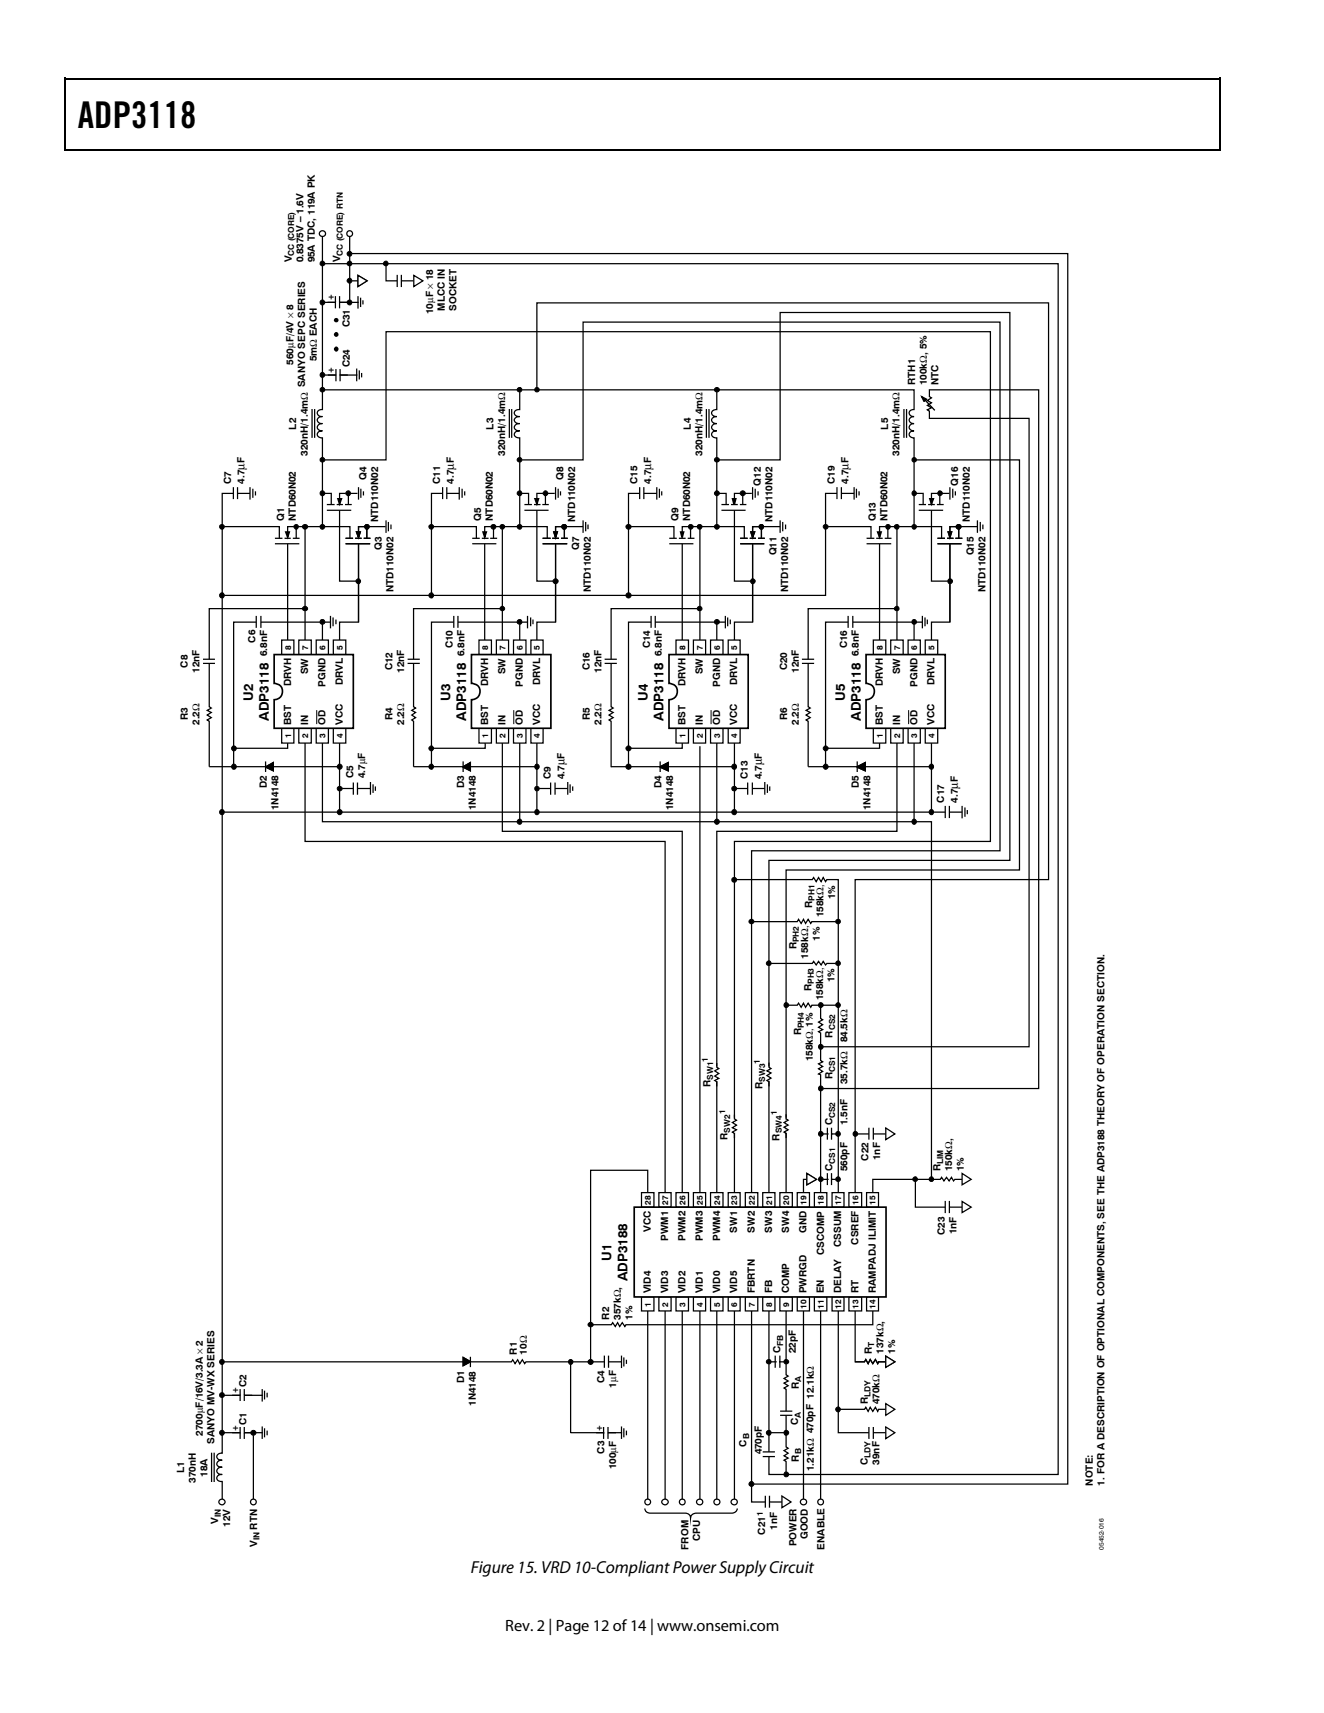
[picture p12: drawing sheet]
<svg xmlns="http://www.w3.org/2000/svg" width="216mm" height="279mm" viewBox="0 0 216 279" stroke-linecap="round" stroke-linejoin="round" font-family="sans-serif">
<defs><g id="words">
<text font-size="6" x="12.7" y="20.9">ADP3118</text>
<text font-size="2.8" x="76.8" y="256.6">Figure 15. VRD 10-Compliant Power Supply Circuit</text>
<text font-size="2.7" x="82.4" y="266">Rev. 2 | Page 12 of 14 | www.onsemi.com</text>
<g font-size="2.2">
<text x="41.3" y="114.3" transform="rotate(-90 41.3 114.3)">U2</text>
<text x="43.9" y="117.6" transform="rotate(-90 43.9 117.6)">ADP3118</text>
<text x="73.4" y="114.3" transform="rotate(-90 73.4 114.3)">U3</text>
<text x="76" y="117.6" transform="rotate(-90 76 117.6)">ADP3118</text>
<text x="105.6" y="114.3" transform="rotate(-90 105.6 114.3)">U4</text>
<text x="108.2" y="117.6" transform="rotate(-90 108.2 117.6)">ADP3118</text>
<text x="137.8" y="114.3" transform="rotate(-90 137.8 114.3)">U5</text>
<text x="140.4" y="117.6" transform="rotate(-90 140.4 117.6)">ADP3118</text>
<text x="99.7" y="205.6" transform="rotate(-90 99.7 205.6)">U1</text>
<text x="102.3" y="209" transform="rotate(-90 102.3 209)">ADP3188</text>
</g>
<g font-size="1.9">
<text x="39.9" y="76.6" transform="rotate(-90 39.9 76.6)">μ</text>
<text x="74" y="76.6" transform="rotate(-90 74 76.6)">μ</text>
<text x="106.2" y="76.6" transform="rotate(-90 106.2 76.6)">μ</text>
<text x="138.3" y="76.6" transform="rotate(-90 138.3 76.6)">μ</text>
<text x="92" y="124.8" transform="rotate(-90 92 124.8)">μ</text>
<text x="124.2" y="124.8" transform="rotate(-90 124.2 124.8)">μ</text>
<text x="156.2" y="128.7" transform="rotate(-90 156.2 128.7)">μ</text>
</g>
<g font-size="1.6">
<text x="47.6" y="42.8" transform="rotate(-90 47.6 42.8)">V</text>
<text x="49.5" y="42.8" transform="rotate(-90 49.5 42.8)">0.8375V – 1.6V</text>
<text x="51.4" y="42.8" transform="rotate(-90 51.4 42.8)">95A TDC, 119A PK</text>
<text x="55.5" y="42.8" transform="rotate(-90 55.5 42.8)">V</text>
<text x="54.4" y="48.9" transform="rotate(-90 54.4 48.9)">+</text>
<text x="57.1" y="53.4" transform="rotate(-90 57.1 53.4)">C31</text>
<text x="70.6" y="51.3" transform="rotate(-90 70.6 51.3)">10μF × 18</text>
<text x="72.5" y="50.7" transform="rotate(-90 72.5 50.7)">MLCC IN</text>
<text x="74.4" y="50.7" transform="rotate(-90 74.4 50.7)">SOCKET</text>
<text x="47.8" y="59.5" transform="rotate(-90 47.8 59.5)">560μF/4V × 8</text>
<text x="51.6" y="58.9" transform="rotate(-90 51.6 58.9)">5mΩ EACH</text>
<text x="57.1" y="59.9" transform="rotate(-90 57.1 59.9)">C24</text>
<text x="49.7" y="63.2" transform="rotate(-90 49.7 63.2)">SANYO SEPC SERIES</text>
<text x="54.4" y="60.8" transform="rotate(-90 54.4 60.8)">+</text>
<text x="149.2" y="62.8" transform="rotate(-90 149.2 62.8)">RTH1</text>
<text x="151.1" y="62.8" transform="rotate(-90 151.1 62.8)">100kΩ, 5%</text>
<text x="153" y="62.8" transform="rotate(-90 153 62.8)">NTC</text>
<text x="48.3" y="70.1" transform="rotate(-90 48.3 70.1)">L2</text>
<text x="80.5" y="70.1" transform="rotate(-90 80.5 70.1)">L3</text>
<text x="112.6" y="70.1" transform="rotate(-90 112.6 70.1)">L4</text>
<text x="144.8" y="70.1" transform="rotate(-90 144.8 70.1)">L5</text>
<text x="50.2" y="74.3" transform="rotate(-90 50.2 74.3)">320nH/1.4mΩ</text>
<text x="82.4" y="74.3" transform="rotate(-90 82.4 74.3)">320nH/1.4mΩ</text>
<text x="114.6" y="74.3" transform="rotate(-90 114.6 74.3)">320nH/1.4mΩ</text>
<text x="146.7" y="74.3" transform="rotate(-90 146.7 74.3)">320nH/1.4mΩ</text>
<text x="37.7" y="78.9" transform="rotate(-90 37.7 78.9)">C7</text>
<text x="39.9" y="78.9" transform="rotate(-90 39.9 78.9)">4.7 F</text>
<text x="59.8" y="78.3" transform="rotate(-90 59.8 78.3)">Q4</text>
<text x="71.8" y="78.9" transform="rotate(-90 71.8 78.9)">C11</text>
<text x="74" y="78.9" transform="rotate(-90 74 78.9)">4.7 F</text>
<text x="91.9" y="78.3" transform="rotate(-90 91.9 78.3)">Q8</text>
<text x="104" y="78.9" transform="rotate(-90 104 78.9)">C15</text>
<text x="106.2" y="78.9" transform="rotate(-90 106.2 78.9)">4.7 F</text>
<text x="124.1" y="79.2" transform="rotate(-90 124.1 79.2)">Q12</text>
<text x="136.1" y="78.9" transform="rotate(-90 136.1 78.9)">C19</text>
<text x="138.3" y="78.9" transform="rotate(-90 138.3 78.9)">4.7 F</text>
<text x="156.3" y="79.2" transform="rotate(-90 156.3 79.2)">Q16</text>
<text x="46.4" y="85" transform="rotate(-90 46.4 85)">Q1</text>
<text x="48.3" y="85" transform="rotate(-90 48.3 85)">NTD60N02</text>
<text x="61.7" y="85.2" transform="rotate(-90 61.7 85.2)">NTD110N02</text>
<text x="62.3" y="89.7" transform="rotate(-90 62.3 89.7)">Q3</text>
<text x="78.5" y="85" transform="rotate(-90 78.5 85)">Q5</text>
<text x="80.4" y="85" transform="rotate(-90 80.4 85)">NTD60N02</text>
<text x="93.8" y="85.2" transform="rotate(-90 93.8 85.2)">NTD110N02</text>
<text x="94.4" y="89.7" transform="rotate(-90 94.4 89.7)">Q7</text>
<text x="110.7" y="85" transform="rotate(-90 110.7 85)">Q9</text>
<text x="112.6" y="85" transform="rotate(-90 112.6 85)">NTD60N02</text>
<text x="126" y="85.2" transform="rotate(-90 126 85.2)">NTD110N02</text>
<text x="142.8" y="85" transform="rotate(-90 142.8 85)">Q13</text>
<text x="144.7" y="85" transform="rotate(-90 144.7 85)">NTD60N02</text>
<text x="158.2" y="85.2" transform="rotate(-90 158.2 85.2)">NTD110N02</text>
<text x="126.6" y="90.6" transform="rotate(-90 126.6 90.6)">Q11</text>
<text x="158.8" y="90.6" transform="rotate(-90 158.8 90.6)">Q15</text>
<text x="64.2" y="96.6" transform="rotate(-90 64.2 96.6)">NTD110N02</text>
<text x="96.4" y="96.6" transform="rotate(-90 96.4 96.6)">NTD110N02</text>
<text x="128.5" y="96.6" transform="rotate(-90 128.5 96.6)">NTD110N02</text>
<text x="160.7" y="96.6" transform="rotate(-90 160.7 96.6)">NTD110N02</text>
<text x="41.7" y="104.8" transform="rotate(-90 41.7 104.8)">C6</text>
<text x="43.6" y="107" transform="rotate(-90 43.6 107)">6.8nF</text>
<text x="73.8" y="105.7" transform="rotate(-90 73.8 105.7)">C10</text>
<text x="75.7" y="107" transform="rotate(-90 75.7 107)">6.8nF</text>
<text x="106" y="105.7" transform="rotate(-90 106 105.7)">C14</text>
<text x="107.9" y="107" transform="rotate(-90 107.9 107)">6.8nF</text>
<text x="138.1" y="105.7" transform="rotate(-90 138.1 105.7)">C16</text>
<text x="140" y="107" transform="rotate(-90 140 107)">6.8nF</text>
<text x="30.6" y="108.9" transform="rotate(-90 30.6 108.9)">C8</text>
<text x="32.6" y="109.7" transform="rotate(-90 32.6 109.7)">12nF</text>
<text x="47.5" y="111.9" transform="rotate(-90 47.5 111.9)">DRVH</text>
<text x="50.2" y="110" transform="rotate(-90 50.2 110)">SW</text>
<text x="53.1" y="112.1" transform="rotate(-90 53.1 112.1)">PGND</text>
<text x="55.9" y="111.8" transform="rotate(-90 55.9 111.8)">DRVL</text>
<text x="64" y="109.3" transform="rotate(-90 64 109.3)">C12</text>
<text x="65.9" y="109.7" transform="rotate(-90 65.9 109.7)">12nF</text>
<text x="79.6" y="111.9" transform="rotate(-90 79.6 111.9)">DRVH</text>
<text x="82.4" y="110" transform="rotate(-90 82.4 110)">SW</text>
<text x="85.3" y="112.1" transform="rotate(-90 85.3 112.1)">PGND</text>
<text x="88.1" y="111.8" transform="rotate(-90 88.1 111.8)">DRVL</text>
<text x="96.2" y="109.3" transform="rotate(-90 96.2 109.3)">C16</text>
<text x="98.1" y="109.7" transform="rotate(-90 98.1 109.7)">12nF</text>
<text x="111.8" y="111.9" transform="rotate(-90 111.8 111.9)">DRVH</text>
<text x="114.6" y="110" transform="rotate(-90 114.6 110)">SW</text>
<text x="117.4" y="112.1" transform="rotate(-90 117.4 112.1)">PGND</text>
<text x="120.2" y="111.8" transform="rotate(-90 120.2 111.8)">DRVL</text>
<text x="128.4" y="109.3" transform="rotate(-90 128.4 109.3)">C20</text>
<text x="130.3" y="109.7" transform="rotate(-90 130.3 109.7)">12nF</text>
<text x="143.9" y="111.9" transform="rotate(-90 143.9 111.9)">DRVH</text>
<text x="146.8" y="110" transform="rotate(-90 146.8 110)">SW</text>
<text x="149.6" y="112.1" transform="rotate(-90 149.6 112.1)">PGND</text>
<text x="152.4" y="111.8" transform="rotate(-90 152.4 111.8)">DRVL</text>
<text x="30.6" y="117.5" transform="rotate(-90 30.6 117.5)">R3</text>
<text x="32.6" y="118.2" transform="rotate(-90 32.6 118.2)">2.2Ω</text>
<text x="47.5" y="118.2" transform="rotate(-90 47.5 118.2)">BST</text>
<text x="50.2" y="118.2" transform="rotate(-90 50.2 118.2)">IN</text>
<text x="53.1" y="118.2" transform="rotate(-90 53.1 118.2)">OD</text>
<text x="55.9" y="118.2" transform="rotate(-90 55.9 118.2)">VCC</text>
<text x="64" y="117.5" transform="rotate(-90 64 117.5)">R4</text>
<text x="65.9" y="118.2" transform="rotate(-90 65.9 118.2)">2.2Ω</text>
<text x="79.6" y="118.2" transform="rotate(-90 79.6 118.2)">BST</text>
<text x="82.4" y="118.2" transform="rotate(-90 82.4 118.2)">IN</text>
<text x="85.3" y="118.2" transform="rotate(-90 85.3 118.2)">OD</text>
<text x="88.1" y="118.2" transform="rotate(-90 88.1 118.2)">VCC</text>
<text x="96.2" y="117.5" transform="rotate(-90 96.2 117.5)">R5</text>
<text x="98.1" y="118.2" transform="rotate(-90 98.1 118.2)">2.2Ω</text>
<text x="111.8" y="118.2" transform="rotate(-90 111.8 118.2)">BST</text>
<text x="114.6" y="118.2" transform="rotate(-90 114.6 118.2)">IN</text>
<text x="117.4" y="118.2" transform="rotate(-90 117.4 118.2)">OD</text>
<text x="120.2" y="118.2" transform="rotate(-90 120.2 118.2)">VCC</text>
<text x="128.4" y="117.5" transform="rotate(-90 128.4 117.5)">R6</text>
<text x="130.3" y="118.2" transform="rotate(-90 130.3 118.2)">2.2Ω</text>
<text x="143.9" y="118.2" transform="rotate(-90 143.9 118.2)">BST</text>
<text x="146.8" y="118.2" transform="rotate(-90 146.8 118.2)">IN</text>
<text x="149.6" y="118.2" transform="rotate(-90 149.6 118.2)">OD</text>
<text x="152.4" y="118.2" transform="rotate(-90 152.4 118.2)">VCC</text>
<text x="43.5" y="128.5" transform="rotate(-90 43.5 128.5)">D2</text>
<text x="57.7" y="127" transform="rotate(-90 57.7 127)">C5</text>
<text x="59.6" y="127" transform="rotate(-90 59.6 127)">4.7μF</text>
<text x="75.7" y="128.5" transform="rotate(-90 75.7 128.5)">D3</text>
<text x="89.8" y="127.1" transform="rotate(-90 89.8 127.1)">C9</text>
<text x="92" y="127.1" transform="rotate(-90 92 127.1)">4.7 F</text>
<text x="107.9" y="128.5" transform="rotate(-90 107.9 128.5)">D4</text>
<text x="122" y="127.1" transform="rotate(-90 122 127.1)">C13</text>
<text x="124.2" y="127.1" transform="rotate(-90 124.2 127.1)">4.7 F</text>
<text x="140" y="128.5" transform="rotate(-90 140 128.5)">D5</text>
<text x="154" y="130.9" transform="rotate(-90 154 130.9)">C17</text>
<text x="156.2" y="130.9" transform="rotate(-90 156.2 130.9)">4.7 F</text>
<text x="45.4" y="132.1" transform="rotate(-90 45.4 132.1)">1N4148</text>
<text x="77.6" y="132.1" transform="rotate(-90 77.6 132.1)">1N4148</text>
<text x="109.8" y="132.1" transform="rotate(-90 109.8 132.1)">1N4148</text>
<text x="141.9" y="132.1" transform="rotate(-90 141.9 132.1)">1N4148</text>
<text x="132.4" y="148.1" transform="rotate(-90 132.4 148.1)">R</text>
<text x="134.3" y="149.6" transform="rotate(-90 134.3 149.6)">158kΩ,</text>
<text x="136.2" y="146.7" transform="rotate(-90 136.2 146.7)">1%</text>
<text x="129.9" y="154.9" transform="rotate(-90 129.9 154.9)">R</text>
<text x="133.7" y="153.4" transform="rotate(-90 133.7 153.4)">1%</text>
<text x="131.8" y="156.3" transform="rotate(-90 131.8 156.3)">158kΩ,</text>
<text x="132.3" y="161.7" transform="rotate(-90 132.3 161.7)">R</text>
<text x="136.1" y="160.2" transform="rotate(-90 136.1 160.2)">1%</text>
<text x="134.2" y="163.2" transform="rotate(-90 134.2 163.2)">158kΩ,</text>
<text x="130.6" y="168.9" transform="rotate(-90 130.6 168.9)">R</text>
<text x="132.5" y="173.1" transform="rotate(-90 132.5 173.1)">158kΩ, 1%</text>
<text x="135.8" y="169.2" transform="rotate(-90 135.8 169.2)">R</text>
<text x="138.2" y="170" transform="rotate(-90 138.2 170)">84.5kΩ</text>
<text x="115.9" y="177.3" transform="rotate(-90 115.9 177.3)">R</text>
<text x="124.3" y="177.6" transform="rotate(-90 124.3 177.6)">R</text>
<text x="135.8" y="176.1" transform="rotate(-90 135.8 176.1)">R</text>
<text x="138.2" y="176.8" transform="rotate(-90 138.2 176.8)">35.7kΩ</text>
<text x="118.6" y="185.9" transform="rotate(-90 118.6 185.9)">R</text>
<text x="135.8" y="183.5" transform="rotate(-90 135.8 183.5)">C</text>
<text x="138.2" y="183.5" transform="rotate(-90 138.2 183.5)">1.5nF</text>
<text x="127.1" y="186.1" transform="rotate(-90 127.1 186.1)">R</text>
<text x="135.8" y="191" transform="rotate(-90 135.8 191)">C</text>
<text x="138.2" y="191" transform="rotate(-90 138.2 191)">560pF</text>
<text x="141.6" y="189.3" transform="rotate(-90 141.6 189.3)">C22</text>
<text x="143.5" y="189.2" transform="rotate(-90 143.5 189.2)">1nF</text>
<text x="153.4" y="191" transform="rotate(-90 153.4 191)">R</text>
<text x="155.3" y="191" transform="rotate(-90 155.3 191)">150kΩ,</text>
<text x="157.2" y="191" transform="rotate(-90 157.2 191)">1%</text>
<text x="106.1" y="201" transform="rotate(-90 106.1 201)">VCC</text>
<text x="109" y="202.4" transform="rotate(-90 109 202.4)">PWM1</text>
<text x="111.8" y="202.4" transform="rotate(-90 111.8 202.4)">PWM2</text>
<text x="114.6" y="202.4" transform="rotate(-90 114.6 202.4)">PWM3</text>
<text x="117.4" y="202.4" transform="rotate(-90 117.4 202.4)">PWM4</text>
<text x="120.2" y="201" transform="rotate(-90 120.2 201)">SW1</text>
<text x="123.1" y="201" transform="rotate(-90 123.1 201)">SW2</text>
<text x="125.9" y="201" transform="rotate(-90 125.9 201)">SW3</text>
<text x="128.7" y="201" transform="rotate(-90 128.7 201)">SW4</text>
<text x="131.5" y="201.1" transform="rotate(-90 131.5 201.1)">GND</text>
<text x="137.2" y="203.4" transform="rotate(-90 137.2 203.4)">CSSUM</text>
<text x="140" y="203" transform="rotate(-90 140 203)">CSREF</text>
<text x="154.1" y="201.4" transform="rotate(-90 154.1 201.4)">C23</text>
<text x="156" y="201.3" transform="rotate(-90 156 201.3)">1nF</text>
<text x="134.4" y="204.7" transform="rotate(-90 134.4 204.7)">CSCOMP</text>
<text x="99.4" y="215.2" transform="rotate(-90 99.4 215.2)">R2</text>
<text x="101.3" y="215.2" transform="rotate(-90 101.3 215.2)">357kΩ,</text>
<text x="103.2" y="215.2" transform="rotate(-90 103.2 215.2)">1%</text>
<text x="106.1" y="210.9" transform="rotate(-90 106.1 210.9)">VID4</text>
<text x="109" y="210.9" transform="rotate(-90 109 210.9)">VID3</text>
<text x="111.8" y="210.9" transform="rotate(-90 111.8 210.9)">VID2</text>
<text x="114.6" y="210.9" transform="rotate(-90 114.6 210.9)">VID1</text>
<text x="117.4" y="210.9" transform="rotate(-90 117.4 210.9)">VID0</text>
<text x="120.2" y="210.9" transform="rotate(-90 120.2 210.9)">VID5</text>
<text x="123.1" y="210.9" transform="rotate(-90 123.1 210.9)">FBRTN</text>
<text x="125.9" y="210.9" transform="rotate(-90 125.9 210.9)">FB</text>
<text x="128.7" y="210.9" transform="rotate(-90 128.7 210.9)">COMP</text>
<text x="131.5" y="210.9" transform="rotate(-90 131.5 210.9)">PWRGD</text>
<text x="134.4" y="210.9" transform="rotate(-90 134.4 210.9)">EN</text>
<text x="137.2" y="210.9" transform="rotate(-90 137.2 210.9)">DELAY</text>
<text x="140" y="210.9" transform="rotate(-90 140 210.9)">RT</text>
<text x="142.8" y="210.9" transform="rotate(-90 142.8 210.9)">RAMPADJ ILIMIT</text>
<text x="84.3" y="220.9" transform="rotate(-90 84.3 220.9)">R1</text>
<text x="85.9" y="220.9" transform="rotate(-90 85.9 220.9)">10Ω</text>
<text x="127.3" y="220.7" transform="rotate(-90 127.3 220.7)">C</text>
<text x="129.8" y="220.7" transform="rotate(-90 129.8 220.7)">22pF</text>
<text x="142.2" y="220.8" transform="rotate(-90 142.2 220.8)">R</text>
<text x="144.1" y="220.8" transform="rotate(-90 144.1 220.8)">137kΩ,</text>
<text x="146" y="220.8" transform="rotate(-90 146 220.8)">1%</text>
<text x="38.8" y="227.2" transform="rotate(-90 38.8 227.2)">+</text>
<text x="40.2" y="226.3" transform="rotate(-90 40.2 226.3)">C2</text>
<text x="75.7" y="225.6" transform="rotate(-90 75.7 225.6)">D1</text>
<text x="98.6" y="225.6" transform="rotate(-90 98.6 225.6)">C4</text>
<text x="100.5" y="226.4" transform="rotate(-90 100.5 226.4)">1μF</text>
<text x="130.3" y="226.5" transform="rotate(-90 130.3 226.5)">R</text>
<text x="38.8" y="233.3" transform="rotate(-90 38.8 233.3)">+</text>
<text x="40.2" y="232.4" transform="rotate(-90 40.2 232.4)">C1</text>
<text x="77.6" y="229.3" transform="rotate(-90 77.6 229.3)">1N4148</text>
<text x="98.2" y="233.3" transform="rotate(-90 98.2 233.3)">+</text>
<text x="130.2" y="232.5" transform="rotate(-90 130.2 232.5)">C</text>
<text x="141.5" y="229" transform="rotate(-90 141.5 229)">R</text>
<text x="143.4" y="229" transform="rotate(-90 143.4 229)">470kΩ</text>
<text x="33.1" y="234.1" transform="rotate(-90 33.1 234.1)">2700μF/16V/3.3A × 2</text>
<text x="35" y="235.5" transform="rotate(-90 35 235.5)">SANYO MV-WX SERIES</text>
<text x="98.6" y="237.1" transform="rotate(-90 98.6 237.1)">C3</text>
<text x="100.5" y="239.6" transform="rotate(-90 100.5 239.6)">100μF</text>
<text x="121.8" y="236" transform="rotate(-90 121.8 236)">C</text>
<text x="124.2" y="237.2" transform="rotate(-90 124.2 237.2)">470pF</text>
<text x="130.3" y="238.4" transform="rotate(-90 130.3 238.4)">R</text>
<text x="132.7" y="239.9" transform="rotate(-90 132.7 239.9)">1.21kΩ 470pF 12.1kΩ</text>
<text x="141.5" y="239" transform="rotate(-90 141.5 239)">C</text>
<text x="143.4" y="238.9" transform="rotate(-90 143.4 238.9)">39nF</text>
<text x="30" y="240.3" transform="rotate(-90 30 240.3)">L1</text>
<text x="31.9" y="241.8" transform="rotate(-90 31.9 241.8)">370nH</text>
<text x="33.8" y="240.9" transform="rotate(-90 33.8 240.9)">18A</text>
<text x="178.2" y="242.3" transform="rotate(-90 178.2 242.3)">NOTE:</text>
<text x="180.1" y="242.3" transform="rotate(-90 180.1 242.3)">1. FOR A DESCRIPTION OF OPTIONAL COMPONENTS, SEE THE ADP3188 THEORY OF OPERATION SECTION.</text>
<text x="35.6" y="248.6" transform="rotate(-90 35.6 248.6)">V</text>
<text x="37.5" y="249" transform="rotate(-90 37.5 249)">12V</text>
<text x="41.9" y="249.5" transform="rotate(-90 41.9 249.5)">RTN</text>
<text x="114.2" y="251.4" transform="rotate(-90 114.2 251.4)">CPU</text>
<text x="124.8" y="250.3" transform="rotate(-90 124.8 250.3)">C21</text>
<text x="126.7" y="249.5" transform="rotate(-90 126.7 249.5)">1nF</text>
<text x="131.7" y="251" transform="rotate(-90 131.7 251)">GOOD</text>
<text x="41.9" y="252.3" transform="rotate(-90 41.9 252.3)">V</text>
<text x="112.3" y="252.8" transform="rotate(-90 112.3 252.8)">FROM</text>
<text x="129.9" y="252.2" transform="rotate(-90 129.9 252.2)">POWER</text>
<text x="134.5" y="252.8" transform="rotate(-90 134.5 252.8)">ENABLE</text>
</g>
<g font-size="1.4">
<text x="48" y="41.7" transform="rotate(-90 48 41.7)">CC (CORE)</text>
<text x="55.9" y="41.7" transform="rotate(-90 55.9 41.7)">CC (CORE) RTN</text>
<text x="47.5" y="106" transform="rotate(-90 47.5 106)">8</text>
<text x="50.2" y="106" transform="rotate(-90 50.2 106)">7</text>
<text x="53.1" y="106" transform="rotate(-90 53.1 106)">6</text>
<text x="55.9" y="106" transform="rotate(-90 55.9 106)">5</text>
<text x="79.6" y="106" transform="rotate(-90 79.6 106)">8</text>
<text x="82.4" y="106" transform="rotate(-90 82.4 106)">7</text>
<text x="85.3" y="106" transform="rotate(-90 85.3 106)">6</text>
<text x="88.1" y="106" transform="rotate(-90 88.1 106)">5</text>
<text x="111.8" y="106" transform="rotate(-90 111.8 106)">8</text>
<text x="114.6" y="106" transform="rotate(-90 114.6 106)">7</text>
<text x="117.4" y="106" transform="rotate(-90 117.4 106)">6</text>
<text x="120.2" y="106" transform="rotate(-90 120.2 106)">5</text>
<text x="143.9" y="106" transform="rotate(-90 143.9 106)">8</text>
<text x="146.8" y="106" transform="rotate(-90 146.8 106)">7</text>
<text x="149.6" y="106" transform="rotate(-90 149.6 106)">6</text>
<text x="152.4" y="106" transform="rotate(-90 152.4 106)">5</text>
<text x="47.5" y="120.4" transform="rotate(-90 47.5 120.4)">1</text>
<text x="50.2" y="120.4" transform="rotate(-90 50.2 120.4)">2</text>
<text x="53.1" y="120.4" transform="rotate(-90 53.1 120.4)">3</text>
<text x="55.9" y="120.4" transform="rotate(-90 55.9 120.4)">4</text>
<text x="79.6" y="120.4" transform="rotate(-90 79.6 120.4)">1</text>
<text x="82.4" y="120.4" transform="rotate(-90 82.4 120.4)">2</text>
<text x="85.3" y="120.4" transform="rotate(-90 85.3 120.4)">3</text>
<text x="88.1" y="120.4" transform="rotate(-90 88.1 120.4)">4</text>
<text x="111.8" y="120.4" transform="rotate(-90 111.8 120.4)">1</text>
<text x="114.6" y="120.4" transform="rotate(-90 114.6 120.4)">2</text>
<text x="117.4" y="120.4" transform="rotate(-90 117.4 120.4)">3</text>
<text x="120.2" y="120.4" transform="rotate(-90 120.2 120.4)">4</text>
<text x="143.9" y="120.4" transform="rotate(-90 143.9 120.4)">1</text>
<text x="146.8" y="120.4" transform="rotate(-90 146.8 120.4)">2</text>
<text x="149.6" y="120.4" transform="rotate(-90 149.6 120.4)">3</text>
<text x="152.4" y="120.4" transform="rotate(-90 152.4 120.4)">4</text>
<text x="132.8" y="146.9" transform="rotate(-90 132.8 146.9)">PH1</text>
<text x="130.3" y="153.7" transform="rotate(-90 130.3 153.7)">PH2</text>
<text x="132.7" y="160.5" transform="rotate(-90 132.7 160.5)">PH3</text>
<text x="131.1" y="167.7" transform="rotate(-90 131.1 167.7)">PH4</text>
<text x="115.4" y="173.2" transform="rotate(-90 115.4 173.2)">1</text>
<text x="123.9" y="173.5" transform="rotate(-90 123.9 173.5)">1</text>
<text x="136.2" y="168.1" transform="rotate(-90 136.2 168.1)">CS2</text>
<text x="116.3" y="176.1" transform="rotate(-90 116.3 176.1)">SW1</text>
<text x="124.8" y="176.4" transform="rotate(-90 124.8 176.4)">SW3</text>
<text x="136.2" y="174.9" transform="rotate(-90 136.2 174.9)">CS1</text>
<text x="118.2" y="181.8" transform="rotate(-90 118.2 181.8)">1</text>
<text x="119" y="184.7" transform="rotate(-90 119 184.7)">SW2</text>
<text x="126.7" y="181.9" transform="rotate(-90 126.7 181.9)">1</text>
<text x="127.5" y="184.9" transform="rotate(-90 127.5 184.9)">SW4</text>
<text x="136.2" y="182.4" transform="rotate(-90 136.2 182.4)">CS2</text>
<text x="136.2" y="189.8" transform="rotate(-90 136.2 189.8)">CS1</text>
<text x="153.8" y="189.9" transform="rotate(-90 153.8 189.9)">LIM</text>
<text x="106.1" y="196.5" transform="rotate(-90 106.1 196.5)">28</text>
<text x="109" y="196.5" transform="rotate(-90 109 196.5)">27</text>
<text x="111.8" y="196.5" transform="rotate(-90 111.8 196.5)">26</text>
<text x="114.6" y="196.5" transform="rotate(-90 114.6 196.5)">25</text>
<text x="117.4" y="196.5" transform="rotate(-90 117.4 196.5)">24</text>
<text x="120.2" y="196.5" transform="rotate(-90 120.2 196.5)">23</text>
<text x="123.1" y="196.5" transform="rotate(-90 123.1 196.5)">22</text>
<text x="125.9" y="196.5" transform="rotate(-90 125.9 196.5)">21</text>
<text x="128.7" y="196.5" transform="rotate(-90 128.7 196.5)">20</text>
<text x="131.5" y="196.5" transform="rotate(-90 131.5 196.5)">19</text>
<text x="134.4" y="196.5" transform="rotate(-90 134.4 196.5)">18</text>
<text x="137.2" y="196.5" transform="rotate(-90 137.2 196.5)">17</text>
<text x="140" y="196.5" transform="rotate(-90 140 196.5)">16</text>
<text x="142.8" y="196.5" transform="rotate(-90 142.8 196.5)">15</text>
<text x="106.1" y="213.1" transform="rotate(-90 106.1 213.1)">1</text>
<text x="109" y="213.1" transform="rotate(-90 109 213.1)">2</text>
<text x="111.8" y="213.1" transform="rotate(-90 111.8 213.1)">3</text>
<text x="114.6" y="213.1" transform="rotate(-90 114.6 213.1)">4</text>
<text x="117.4" y="213.1" transform="rotate(-90 117.4 213.1)">5</text>
<text x="120.2" y="213.1" transform="rotate(-90 120.2 213.1)">6</text>
<text x="123.1" y="213.1" transform="rotate(-90 123.1 213.1)">7</text>
<text x="125.9" y="213.1" transform="rotate(-90 125.9 213.1)">8</text>
<text x="128.7" y="213.1" transform="rotate(-90 128.7 213.1)">9</text>
<text x="131.5" y="213.5" transform="rotate(-90 131.5 213.5)">10</text>
<text x="134.4" y="213.5" transform="rotate(-90 134.4 213.5)">11</text>
<text x="137.2" y="213.5" transform="rotate(-90 137.2 213.5)">12</text>
<text x="140" y="213.5" transform="rotate(-90 140 213.5)">13</text>
<text x="142.8" y="213.5" transform="rotate(-90 142.8 213.5)">14</text>
<text x="127.7" y="219.5" transform="rotate(-90 127.7 219.5)">FB</text>
<text x="142.5" y="219.6" transform="rotate(-90 142.5 219.6)">T</text>
<text x="130.6" y="225.3" transform="rotate(-90 130.6 225.3)">A</text>
<text x="141.9" y="227.8" transform="rotate(-90 141.9 227.8)">LDY</text>
<text x="130.6" y="231.3" transform="rotate(-90 130.6 231.3)">A</text>
<text x="122.2" y="234.8" transform="rotate(-90 122.2 234.8)">B</text>
<text x="130.6" y="237.2" transform="rotate(-90 130.6 237.2)">B</text>
<text x="141.9" y="237.8" transform="rotate(-90 141.9 237.8)">LDY</text>
<text x="36" y="247.5" transform="rotate(-90 36 247.5)">IN</text>
<text x="42.3" y="251.2" transform="rotate(-90 42.3 251.2)">IN</text>
<text x="124.4" y="247.3" transform="rotate(-90 124.4 247.3)">1</text>
</g>
<text font-size="1.1" x="180" y="252.8" transform="rotate(-90 180 252.8)">05452-016</text>
</g></defs>
<path d="M10.5 12.7h.3v1h-.3zM198.8 12.7h.2v1h-.2zM198.8 12.7h.2v.3h-.2zM198.8 24.4h.2v.2h-.2z" fill="#000"/>
<path d="M10.5 12.8h188.3M10.7 13.7v10.9M198.9 13.7v10.9M10.5 24.5h188.3" fill="none" stroke="#000" stroke-width=".25"/>
<g fill="#fff" stroke="#000" stroke-width=".2">
<path d="M104.6 211.5h2v2.3h-2z"/>
<path d="M107.4 211.5h2v2.3h-2z"/>
<path d="M110.2 211.5h2.1v2.3h-2.1z"/>
<path d="M113.1 211.5h2v2.3h-2z"/>
<path d="M115.9 211.5h2v2.3h-2z"/>
<path d="M104.6 194.5h2v2.4h-2z"/>
<path d="M107.4 194.5h2v2.4h-2z"/>
<path d="M110.2 194.5h2.1v2.4h-2.1z"/>
<path d="M113.1 194.5h2v2.4h-2z"/>
<path d="M115.9 194.5h2v2.4h-2z"/>
<path d="M118.7 211.5h2v2.3h-2z"/>
<path d="M121.5 211.5h2.1v2.3h-2.1z"/>
<path d="M124.4 211.5h2v2.3h-2z"/>
<path d="M127.2 211.5h2v2.3h-2z"/>
<path d="M130 211.5h2v2.3h-2z"/>
<path d="M132.8 211.5h2v2.3h-2z"/>
<path d="M135.7 211.5h1.9v2.3h-1.9z"/>
<path d="M138.4 211.5h2.1v2.3h-2.1z"/>
<path d="M141.3 211.5h2v2.3h-2z"/>
<path d="M118.7 194.5h2v2.4h-2z"/>
<path d="M121.5 194.5h2.1v2.4h-2.1z"/>
<path d="M124.4 194.5h2v2.4h-2z"/>
<path d="M127.2 194.5h2v2.4h-2z"/>
<path d="M130 194.5h2v2.4h-2z"/>
<path d="M132.8 194.5h2v2.4h-2z"/>
<path d="M135.7 194.5h1.9v2.4h-1.9z"/>
<path d="M138.4 194.5h2.1v2.4h-2.1z"/>
<path d="M141.3 194.5h2v2.4h-2z"/>
</g>
<path d="M103.4 196.9h41.1v14.6h-41.1z" fill="#fff" stroke="#000" stroke-width=".27"/>
<path d="M154.9 88.7v12.8h-3v2.9M138.3 101.5h-3.7v23.6M139.1 101.5h10M143.4 121.2v.8h-8.8M151.9 121.2v11.3" fill="none" stroke="#000" stroke-width=".2"/>
<g fill="#fff" stroke="#000" stroke-width=".2">
<path d="M142.4 118.8h2v2.4h-2z"/>
<path d="M145.2 118.8h2.1v2.4h-2.1z"/>
<path d="M148.1 118.8h2v2.4h-2z"/>
<path d="M150.9 118.8h2v2.4h-2z"/>
<path d="M142.4 104.4h2v2.4h-2z"/>
<path d="M145.2 104.4h2.1v2.4h-2.1z"/>
<path d="M148.1 104.4h2v2.4h-2z"/>
<path d="M150.9 104.4h2v2.4h-2z"/>
</g>
<path d="M141.2 106.8h12.9v12h-12.9v-4.7a1.33 1.33 0 0 0 1.4-1.3 1.33 1.33 0 0 0-1.4-1.3z" fill="#fff" stroke="#000" stroke-width=".27"/>
<g fill="none" stroke="#000" stroke-width=".2">
<path d="M52.6 63.6h96.5v3.2a.61 .61 0 0 0-.8 .6 .61 .61 0 0 0 .8 .5 .61 .61 0 0 0-.8 .6 .61 .61 0 0 0 .8 .6 .62 .62 0 0 0-.9 .6 .62 .62 0 0 0 .9 .6 .61 .61 0 0 0-.8 .5 .61 .61 0 0 0 .8 .6v14.2M136.5 79.5v1.9M137.2 79.5v1.9M139.3 79.5v2M139.7 79.7v1.5M147.4 66.7v4.7M147.8 66.7v4.7M150.3 64.7l.8 .4-.4 .4zM150.7 65.2l1.7 1.7M154.9 79.5v2M155.4 79.7v1.5M122.7 88.7v12.8h-2.9v2.9"/>
<path d="M135 85.9h7v1.9M137.2 80.5h2.1M140.1 80.1v.7M141.3 88.7h4M141.3 87.8h1.3M142.9 87.8h1M144.3 87.8h1.1M144.4 85.9h-1v1.8M144.8 85.9h8.7v1.9M144.8 86v1.8M145.8 99.3h-14v8.2M146.3 86.3v18.1"/>
<path d="M149.1 80.5h1.4v1.8M149.8 83.2h4M149.8 82.3h1.2M151.3 82.3h1.1M151.9 83.2v11.6h2.7M152.8 82.3h1.1M152.9 88.7h3.9M152.9 87.8h1.2M152.9 80.5h-1v1.7M153.2 80.5h1.6M153.2 80.6v1.7M154.4 87.8h1.1"/>
<path d="M154.9 88.7v12.8M155.8 80.1v.7M155.8 87.8h1.1M155.9 85.9h-1v1.8M156.3 85.9h3.1M156.3 86v1.8M106.2 101.5h-3.7v23.6M106.8 101.5h10.1M130.8 108.2h2M130.8 107.5h2M131.8 108.2v7.1l.3 .2-.7 .4 .7 .3-.7 .4 .7 .5-.7 .3 .4 .2v7.5h20.1M138.3 100.5v1.9"/>
<path d="M139.1 100.5v1.9M149.1 101.5v2.9M149.4 101.5h.9M150.4 100.5v2M150.8 100.7v1.5M151.2 101v.8M111.3 121.2v.8h-8.8M114.1 121.7v72.8M119.8 121.2v10.8M139.8 124.3v1.5M139.8 125.1l1.3-.7v1.3zM149.1 121.2v12.8"/>
<path d="M152.2 132.5h1.9M154.1 131.4v2M154.8 132.5h2.1M154.8 131.4v2M156.9 131.4v2.1M157.4 131.7v1.5M157.7 132.1v.7"/>
</g>
<path d="M136.5 80.5h.7M154.1 132.5h.7" fill="none" stroke="#fff" stroke-width=".48"/>
<g fill="#000" stroke="#000" stroke-width=".16">
<circle cx="149.1" cy="75" r=".37"/>
<circle cx="134.6" cy="85.9" r=".38"/>
<circle cx="144.8" cy="85.9" r=".36"/>
<circle cx="146.2" cy="99.3" r=".38"/>
<circle cx="146.2" cy="85.9" r=".37"/>
<circle cx="149.1" cy="80.4" r=".38"/>
<circle cx="149.1" cy="85.9" r=".36"/>
<circle cx="153.3" cy="80.4" r=".39"/>
<circle cx="154.9" cy="94.8" r=".39"/>
<circle cx="156.3" cy="85.9" r=".38"/>
<circle cx="149.1" cy="101.4" r=".38"/>
<circle cx="134.6" cy="125" r=".41"/>
<circle cx="134.6" cy="122.1" r=".39"/>
<circle cx="149.1" cy="134" r=".39"/>
<circle cx="151.9" cy="132.4" r=".39"/>
<circle cx="151.9" cy="125" r=".39"/>
</g>
<path d="M139.8 125.1l1.3-.7v1.3z" fill-rule="evenodd" fill="#000" stroke="#000" stroke-width=".2"/>
<g fill="#000" stroke="#000" stroke-width=".27">
<path d="M143.1 86.8h.6l-.3 .8z" fill-rule="evenodd"/>
<path d="M151.6 81.4h.6l-.3 .8z" fill-rule="evenodd"/>
<path d="M154.6 86.8h.6l-.3 .8z" fill-rule="evenodd"/>
<path d="M154.6 86.8h.6l-.3 .8z" fill-rule="evenodd"/>
</g>
<path d="M150.3 64.7l.8 .4-.4 .4zM150.7 65.2l1.7 1.7z" fill="#000"/>
<g fill="#fff" stroke="#000" stroke-width=".2">
<path d="M110.2 118.8h2.1v2.4h-2.1z"/>
<path d="M113.1 118.8h2v2.4h-2z"/>
<path d="M115.9 118.8h2v2.4h-2z"/>
<path d="M118.7 118.8h2v2.4h-2z"/>
<path d="M110.2 104.4h2.1v2.4h-2.1z"/>
<path d="M113.1 104.4h2v2.4h-2z"/>
<path d="M115.9 104.4h2v2.4h-2z"/>
<path d="M118.7 104.4h2v2.4h-2z"/>
</g>
<path d="M109.1 106.8h12.9v12h-12.9v-4.7a1.33 1.33 0 0 0 1.3-1.3 1.33 1.33 0 0 0-1.3-1.3z" fill="#fff" stroke="#000" stroke-width=".27"/>
<g fill="none" stroke="#000" stroke-width=".2">
<path d="M104.3 79.5v1.9M105 79.5v1.9M107.1 79.5v2M107.5 79.7v1.5M115.2 66.7v4.7M115.6 66.7v4.7M116.9 63.6v3.2a.62 .62 0 0 0-.9 .6 .62 .62 0 0 0 .9 .5 .62 .62 0 0 0-.9 .6 .62 .62 0 0 0 .9 .6 .63 .63 0 0 0-.9 .6 .63 .63 0 0 0 .9 .6 .62 .62 0 0 0-.9 .5 .62 .62 0 0 0 .9 .6v14.2M122.7 79.5v2M123.1 79.7v1.5M90.6 88.7v12.8h-3.1v2.9M102.9 85.9h7v1.9M104.3 80.5h-1.8v16.6"/>
<path d="M105 80.5h2.1M107.9 80.1v.7M109.1 88.7h4M109.1 87.8h1.3M110.7 87.8h1.1M112.1 87.8h1.1M112.3 85.9h-1v1.8M112.6 85.9h8.8v1.9M112.6 86v1.8M113.7 99.3h-14v8.2M114.1 86.3v18.1M116.9 80.5h1.5v1.8"/>
<path d="M117.6 83.2h4M117.6 82.3h1.3M119.2 82.3h1.1M119.8 83.2v11.6h2.6M120.6 82.3h1.1M120.7 88.7h3.9M120.7 87.8h1.2M120.7 80.5h-.9v1.7M121.1 80.5h1.5M121.1 80.6v1.7M122.3 87.8h1M122.7 88.7v12.8"/>
<path d="M123.6 87.8h1.1M123.6 80.1v.7M123.8 85.9h-1.1v1.8M124.2 85.9h3M124.2 86v1.8M74 101.5h-3.6v23.6M74.7 101.5h10.1M98.6 108.2h2M98.6 107.5h2M99.7 108.2v7.1l.3 .2-.7 .4 .7 .3-.7 .4 .7 .5-.7 .3 .4 .2v7.5M106.2 100.5v1.9M106.8 100.5v1.9"/>
<path d="M116.9 101.5v2.9M117.3 101.5h.8M118.3 100.5v2M118.7 100.7v1.5M119.1 101v.8M79.1 121.2v.8h-8.7M87.5 121.2v11.3M99.7 125.1h20.1M107.7 124.3v1.5M107.7 125.1l1.3-.7v1.3zM116.9 121.2v12.8M120.1 128.6h1.8"/>
<path d="M121.9 127.6v2M122.7 128.6h2M122.7 127.6v2M124.7 127.6v2M125.1 127.9v1.4M125.5 128.3v.7"/>
</g>
<path d="M104.3 80.5h.7M121.9 128.6h.7" fill="none" stroke="#fff" stroke-width=".48"/>
<g fill="#000" stroke="#000" stroke-width=".16">
<circle cx="116.9" cy="75" r=".38"/>
<circle cx="102.5" cy="85.9" r=".39"/>
<circle cx="102.5" cy="97.1" r=".42"/>
<circle cx="112.6" cy="85.9" r=".37"/>
<circle cx="114.1" cy="85.9" r=".37"/>
<circle cx="114.1" cy="99.3" r=".38"/>
<circle cx="116.9" cy="85.9" r=".38"/>
<circle cx="116.9" cy="80.4" r=".4"/>
<circle cx="121.1" cy="80.5" r=".41"/>
<circle cx="122.8" cy="94.8" r=".38"/>
<circle cx="124.1" cy="85.9" r=".36"/>
<circle cx="116.9" cy="101.4" r=".4"/>
<circle cx="102.5" cy="122.1" r=".4"/>
<circle cx="119.7" cy="125" r=".41"/>
<circle cx="119.7" cy="132.4" r=".41"/>
<circle cx="119.7" cy="128.6" r=".38"/>
<circle cx="119.7" cy="143.5" r=".39"/>
<circle cx="122.5" cy="150.3" r=".38"/>
<circle cx="136.7" cy="150.3" r=".38"/>
</g>
<path d="M107.7 125.1l1.3-.7v1.3z" fill-rule="evenodd" fill="#000" stroke="#000" stroke-width=".2"/>
<g fill="#000" stroke="#000" stroke-width=".27">
<path d="M111 86.8h.5l-.2 .8z" fill-rule="evenodd"/>
<path d="M119.5 81.4h.5l-.2 .8z" fill-rule="evenodd"/>
<path d="M122.5 86.8h.5l-.3 .8z" fill-rule="evenodd"/>
<path d="M122.5 86.8h.5l-.3 .8z" fill-rule="evenodd"/>
</g>
<g fill="#fff" stroke="#000" stroke-width=".2">
<path d="M78.1 118.8h2v2.4h-2z"/>
<path d="M80.9 118.8h2v2.4h-2z"/>
<path d="M83.7 118.8h2.1v2.4h-2.1z"/>
<path d="M86.6 118.8h2v2.4h-2z"/>
<path d="M78.1 104.4h2v2.4h-2z"/>
<path d="M80.9 104.4h2v2.4h-2z"/>
<path d="M83.7 104.4h2.1v2.4h-2.1z"/>
<path d="M86.6 104.4h2v2.4h-2z"/>
</g>
<path d="M76.9 106.8h12.9v12h-12.9v-4.7a1.4 1.4 0 0 0 1.2-2 1.53 1.53 0 0 0-1.2-.6z" fill="#fff" stroke="#000" stroke-width=".27"/>
<g fill="none" stroke="#000" stroke-width=".2">
<path d="M72.2 79.5v1.9M72.9 79.5v1.9M74.9 79.5v2M75.4 79.7v1.5M83.1 66.7v4.7M83.4 66.7v4.7M84.8 63.6v3.2a.63 .63 0 0 0-.9 .6 .63 .63 0 0 0 .9 .5 .61 .61 0 0 0-.9 .5 .61 .61 0 0 0 .7 .7h.2a.64 .64 0 0 0-.9 .6 .64 .64 0 0 0 .9 .6 .63 .63 0 0 0-.9 .5 .63 .63 0 0 0 .9 .6v14.2M90.6 79.5v2M91 79.7v1.5M58.5 88.7v12.8h-3.1v2.9M70.7 85.9h7v1.9M72.2 80.5h-1.8v16.6"/>
<path d="M72.9 80.5h2M75.8 80.1v.7M77 88.7h3.9M77 87.8h1.2M78.6 87.8h1.1M79.9 87.8h1.2M80.1 85.9h-1.1v1.8M80.5 85.9h8.7v1.9M80.5 86v1.8M81.5 99.3h-14.1v8.2M81.9 86.3v18.1M84.8 80.5h1.4v1.8"/>
<path d="M85.5 83.2h4M85.5 82.3h1.2M87.1 82.3h1M87.5 83.2v11.6h2.7M88.4 82.3h1.1M88.5 88.7h4M88.5 87.8h1.3M88.6 80.5h-1.1v1.7M88.9 80.5h1.6M88.9 80.6v1.7M90 87.8h1.1M90.6 88.7v12.8"/>
<path d="M91.4 80.1v.7M91.5 87.8h1.1M91.6 85.9h-1v1.8M92 85.9h3.1M92 86v1.8M41.8 101.5h-3.7v23.6M42.5 101.5h10.1M66.5 108.2h2M66.5 107.5h2M67.4 108.2v7.1l.4 .2-.7 .4 .7 .3-.7 .4 .7 .5-.7 .3 .3 .2v7.5h20.1M74 100.5v1.9M74.7 100.5v1.9"/>
<path d="M84.8 101.5v2.9M85.1 101.5h.8M86 100.5v2M86.5 100.7v1.5M86.9 101v.8M46.9 121.2v.8h-8.8M55.4 121.2v11.3M75.5 124.3v1.5M75.5 125.1l1.2-.7v1.3zM84.8 121.2v12.8M87.9 128.6h1.9M89.8 127.6v2"/>
<path d="M90.5 128.6h2.1M90.5 127.6v2M92.6 127.6v2M93 127.9v1.4M93.4 128.3v.7M75.5 221.4l1.2 .7-1.2 .7zM76.7 221.4v1.5"/>
</g>
<path d="M72.2 80.5h.7M89.8 128.6h.7" fill="none" stroke="#fff" stroke-width=".48"/>
<g fill="#000" stroke="#000" stroke-width=".16">
<circle cx="84.7" cy="75" r=".38"/>
<circle cx="70.3" cy="97.1" r=".4"/>
<circle cx="70.3" cy="85.9" r=".37"/>
<circle cx="80.5" cy="85.9" r=".38"/>
<circle cx="81.9" cy="99.3" r=".38"/>
<circle cx="81.9" cy="85.9" r=".37"/>
<circle cx="84.7" cy="85.9" r=".37"/>
<circle cx="84.7" cy="80.4" r=".39"/>
<circle cx="88.9" cy="80.4" r=".39"/>
<circle cx="90.6" cy="94.8" r=".4"/>
<circle cx="92" cy="85.9" r=".38"/>
<circle cx="84.7" cy="101.4" r=".39"/>
<circle cx="70.3" cy="122" r=".38"/>
<circle cx="70.3" cy="125" r=".4"/>
<circle cx="84.7" cy="134" r=".4"/>
<circle cx="87.6" cy="125" r=".39"/>
<circle cx="87.6" cy="132.4" r=".39"/>
<circle cx="87.6" cy="128.6" r=".36"/>
<circle cx="116.9" cy="134" r=".41"/>
</g>
<g fill="#000" stroke="#000" stroke-width=".2">
<path d="M75.5 125.1l1.2-.7v1.3z" fill-rule="evenodd"/>
<path d="M75.5 221.4l1.2 .7-1.2 .7z" fill-rule="evenodd"/>
</g>
<g fill="#000" stroke="#000" stroke-width=".27">
<path d="M78.8 86.8h.5l-.3 .8z" fill-rule="evenodd"/>
<path d="M87.2 81.4h.6l-.3 .8z" fill-rule="evenodd"/>
<path d="M90.3 86.8h.5l-.2 .8z" fill-rule="evenodd"/>
<path d="M90.3 86.8h.5l-.2 .8z" fill-rule="evenodd"/>
</g>
<g fill="#fff" stroke="#000" stroke-width=".2">
<path d="M45.9 118.8h2v2.4h-2z"/>
<path d="M48.7 118.8h2.1v2.4h-2.1z"/>
<path d="M51.6 118.8h2v2.4h-2z"/>
<path d="M54.4 118.8h2v2.4h-2z"/>
<path d="M45.9 104.4h2v2.4h-2z"/>
<path d="M48.7 104.4h2.1v2.4h-2.1z"/>
<path d="M51.6 104.4h2v2.4h-2z"/>
<path d="M54.4 104.4h2v2.4h-2z"/>
</g>
<path d="M44.7 106.8h12.9v12h-12.9v-4.7a1.33 1.33 0 0 0 1.4-1.3 1.33 1.33 0 0 0-1.4-1.3z" fill="#fff" stroke="#000" stroke-width=".27"/>
<g fill="none" stroke="#000" stroke-width=".2">
<path d="M52.6 38.6v28.2a.62 .62 0 0 0-.9 .6 .62 .62 0 0 0 .9 .5 .62 .62 0 0 0-.9 .6 .62 .62 0 0 0 .9 .6 .63 .63 0 0 0-.9 .6 .63 .63 0 0 0 .9 .6 .62 .62 0 0 0-.9 .5 .62 .62 0 0 0 .9 .6v14.2M53 49.3h1.8M55.4 49.3h3M58.4 48.3v2M58.8 48.6v1.5M59.2 49v.7M38.1 79.5v1.9M38.7 79.5v1.9M40.8 79.5v2M41.2 79.7v1.5M50.9 66.7v4.7M51.3 66.7v4.7"/>
<path d="M53 61.2h1.8M55.4 61.2h2.8M58.2 60.1v2.1M58.5 79.5v2M58.6 60.4v1.5M58.8 79.7v1.5M59 60.8v.8M36.6 85.9h9v1.9M38.7 80.5h2.1M41.7 80.1v.7M44.8 88.7h4M44.8 87.8h1.3"/>
<path d="M46.4 87.8h1M47.8 87.8h1.1M47.9 85.9h-1v1.8M48.3 85.9h8.8v1.9M48.3 86v1.8M49.3 99.3h-15.2v8.2M49.7 86.3v18.1M52.6 80.5h1.4v1.8M53.3 83.2h4M53.3 82.3h1.3M54.9 82.3h1M55.4 83.2v11.6h2.6"/>
<path d="M56.3 82.3h1.1M56.3 88.7h4.1M56.3 87.8h1.3M56.4 80.5h-1v1.7M56.8 80.5h1.5M56.8 80.6v1.7M57.9 87.8h1.1M58.5 88.7v12.8M59.3 80.1v.7M59.3 87.8h1.1M59.5 85.9h-1v1.8M59.8 86v1.8"/>
<path d="M33.1 108.2h2M33.1 107.5h2M34.1 108.2v7.1l.4 .2-.7 .4 .7 .3-.7 .4 .7 .5-.7 .3 .3 .2v7.5h21.3M41.8 100.5v1.9M42.5 100.5v1.9M52.6 101.5v2.9M53 101.5h.8M53.9 100.5v2M54.3 100.7v1.5M54.8 101v.8M43.3 124.3v1.5M43.3 125.1l1.3-.7v1.3z"/>
<path d="M52.6 121.2v12.8h99.3v58.4M55.8 128.6h1.8M57.6 127.6v2M58.3 128.6h2.1M58.3 127.6v2M60.4 127.6v2M60.8 127.9v1.4M61.2 128.3v.7"/>
</g>
<path d="M38.1 80.5h.6M57.6 128.6h.7" fill="none" stroke="#fff" stroke-width=".48"/>
<g fill="#000" stroke="#000" stroke-width=".16">
<circle cx="52.6" cy="43" r=".39"/>
<circle cx="52.6" cy="49.3" r=".39"/>
<circle cx="57" cy="41.4" r=".38"/>
<circle cx="57" cy="49.3" r=".39"/>
<circle cx="57" cy="45.8" r=".39"/>
<circle cx="57" cy="43" r=".39"/>
<circle cx="62.9" cy="43" r=".39"/>
<circle cx="52.6" cy="63.6" r=".38"/>
<circle cx="52.6" cy="61.1" r=".39"/>
<circle cx="52.6" cy="75" r=".38"/>
<circle cx="84.7" cy="63.6" r=".38"/>
<circle cx="87.6" cy="63.6" r=".37"/>
<circle cx="116.9" cy="63.6" r=".38"/>
<circle cx="36.2" cy="85.9" r=".37"/>
<circle cx="36.2" cy="97.1" r=".4"/>
<circle cx="48.3" cy="85.9" r=".36"/>
<circle cx="49.7" cy="85.9" r=".39"/>
<circle cx="49.7" cy="99.3" r=".4"/>
<circle cx="52.6" cy="85.9" r=".37"/>
<circle cx="52.6" cy="80.4" r=".39"/>
<circle cx="56.8" cy="80.4" r=".39"/>
<circle cx="58.4" cy="94.8" r=".38"/>
<circle cx="59.8" cy="85.9" r=".36"/>
<circle cx="52.6" cy="101.4" r=".39"/>
<circle cx="36.2" cy="132.4" r=".4"/>
<circle cx="38.1" cy="125" r=".4"/>
<circle cx="38.1" cy="122.1" r=".39"/>
<circle cx="55.4" cy="125" r=".41"/>
<circle cx="55.4" cy="132.4" r=".41"/>
<circle cx="55.4" cy="128.6" r=".38"/>
</g>
<g fill="#000">
<circle cx="54.8" cy="54.5" r=".39"/>
<circle cx="54.8" cy="56.9" r=".4"/>
<circle cx="54.8" cy="52.2" r=".38"/>
</g>
<path d="M43.3 125.1l1.3-.7v1.3z" fill-rule="evenodd" fill="#000" stroke="#000" stroke-width=".2"/>
<g fill="#000" stroke="#000" stroke-width=".27">
<path d="M46.6 86.8h.6l-.3 .8z" fill-rule="evenodd"/>
<path d="M55.1 81.4h.6l-.3 .8z" fill-rule="evenodd"/>
<path d="M58.2 86.8h.5l-.2 .8z" fill-rule="evenodd"/>
<path d="M58.2 86.8h.5l-.2 .8z" fill-rule="evenodd"/>
</g>
<path d="M54.8 49.3h.5M54.8 61.2h.5" fill="none" stroke="#fff" stroke-width=".27"/>
<path d="M57.4 45.8h.9z" fill="#fff"/>
<path d="M57.4 45.8h.9" fill="none" stroke="#000" stroke-width=".2"/>
<path d="M58.4 44.9l1.5 .9-1.5 .9z" fill-rule="evenodd" fill="#fff" stroke="#000" stroke-width=".2"/>
<path d="M58.4 44.9l1.5 .9-1.5 .9z" fill="#fff" stroke="#000" stroke-width=".2"/>
<path d="M57 38.7v2.3M57 41.4v7.5" fill="none" stroke="#000" stroke-width=".2"/>
<path d="M57 38.7v2.3" fill="none" stroke="#000" stroke-width=".16"/>
<g fill="#fff" stroke="#000" stroke-width=".2">
<circle cx="57" cy="38.1" r=".47"/>
<circle cx="52.6" cy="38.1" r=".49"/>
</g>
<path d="M64.8 45.8h.6" fill="none" stroke="#fff" stroke-width=".48"/>
<path d="M62.9 43v2.8h1.9M64.8 44.8v2M65.4 45.8h2.1M65.4 44.8v2" fill="none" stroke="#000" stroke-width=".2"/>
<path d="M67.5 44.9l1.5 .9-1.5 .9z" fill="#fff" stroke="#000" stroke-width=".2"/>
<g fill="none" stroke="#000" stroke-width=".2">
<path d="M52.6 43h120v197.5h-47.2v-2.9M53 75h9.9v-20.9h98.6v83.1h-41.7v57.3M85.1 75h10v-22.5h68v86.3h-40.5v55.7M87.5 63.2v-13.8h83.5v94.1h-31.6v51M117.3 75h9.9v-24h37.5v89.3h-39.3v54.2M149.4 75h16.8v66.9h-38v52.6M46.9 88.7v15.7M60.2 85.9h2.6M62.9 84.9v2M63.3 85.1v1.6M63.8 85.6v.7M79 88.7v15.7"/>
<path d="M95.1 84.9v2M95.5 85.1v1.6M95.9 85.6v.7M111.3 88.7v15.7M127.2 84.9v2M127.6 85.1v1.6M128.1 85.6v.7M136.5 80.5h-1.9v16.6h-98M143.4 88.7v15.7M159.4 84.9v2M159.9 85.1v1.6M160.3 85.6v.7"/>
<path d="M36.6 132.5h115.3M49.7 121.2v16h58.8v57.3M81.9 121.2v14.4h29.4v58.9M146.3 121.2v14.4h-29.4v58.9M119.8 143.5h12.7l.2-.4 .4 .7 .4-.7 .4 .7 .3-.7 .4 .7 .2-.3h1.9v51M122.9 150.3h7.1l.2-.4 .4 .7 .4-.7 .4 .7 .4-.7 .4 .7 .2-.3h3.9M125.7 157.1h6.8l.2-.3 .4 .6 .4-.6 .4 .6 .3-.6 .4 .6 .2-.3h1.5M128.6 164h1.4l.2-.4 .4 .7 .4-.7 .4 .7 .4-.7 .4 .7 .2-.3h3.9M133.8 164.3v1.8l.4 .2-.7 .4 .7 .4-.7 .5 .7 .3-.7 .4 .3 .2v4.5l.4 .2-.7 .3 .7 .4-.7 .4 .7 .5-.7 .4 .3 .1v19.2M134.2 170.7h33.6v-102.5h-16.2v-1.1l-.4-.3 .7-.3-.7-.4 .7-.4-.7-.4 .7-.4-.3-.2v-1.1h17.8v113.9h-35.2M105.6 194.5v-3.6h-9.3v30.8M131.6 192.4h-.6v2.1"/>
<path d="M134.2 185h.8M134.2 192.4h.8M134.9 183.9v2M134.9 191.3v2M135 185h.1M135 192.4h.1M135.6 185h.7M135.6 185h.1M135.6 183.9v2M135.6 192.4h.7M135.6 192.4h.1M135.6 191.3v2"/>
<path d="M105.6 213.8v31.2M108.5 213.8v31.2M111.3 213.8v31.2M114.1 213.8v31.2M116.9 213.8v31.2M119.8 213.8v31.2M125.4 213.8v23M131 213.8v31.2M133.8 213.8v31.2"/>
</g>
<g fill="#000" stroke="#000" stroke-width=".16">
<circle cx="125.4" cy="157.1" r=".39"/>
<circle cx="136.7" cy="157.1" r=".39"/>
<circle cx="128.2" cy="163.9" r=".39"/>
<circle cx="133.8" cy="177.5" r=".4"/>
<circle cx="133.8" cy="170.7" r=".39"/>
<circle cx="133.8" cy="163.9" r=".39"/>
<circle cx="136.7" cy="163.9" r=".39"/>
<circle cx="133.8" cy="192.3" r=".39"/>
<circle cx="133.8" cy="184.9" r=".4"/>
<circle cx="136.7" cy="184.9" r=".39"/>
<circle cx="136.7" cy="192.3" r=".39"/>
<circle cx="149.2" cy="192.3" r=".39"/>
<circle cx="96.3" cy="216.1" r=".4"/>
</g>
<path d="M131.6 191.4l1.5 1-1.5 .9z" fill-rule="evenodd" fill="#fff" stroke="#000" stroke-width=".2"/>
<path d="M131.6 191.4l1.5 1-1.5 .9z" fill="#fff" stroke="#000" stroke-width=".2"/>
<g fill="#000" stroke="#000" stroke-width=".16">
<circle cx="151.9" cy="192.3" r=".38"/>
<circle cx="125.4" cy="233.7" r=".39"/>
<circle cx="125.4" cy="222.1" r=".38"/>
<circle cx="128.2" cy="233.7" r=".39"/>
<circle cx="128.2" cy="222.1" r=".38"/>
<circle cx="122.5" cy="242" r=".4"/>
<circle cx="128.2" cy="240.5" r=".4"/>
</g>
<path d="M156.9 192.4h-1.2l-.2 .2-.3-.6-.4 .6-.5-.6-.4 .6-.4-.6-.2 .4h-11v2.1M125.7 222.1h.8M126.4 221.1v2M126.5 222.1h.1M127.1 222.1h.7M127.1 222.1h.1M127.2 221.1v2" fill="none" stroke="#000" stroke-width=".2"/>
<path d="M156.9 191.4l1.5 1-1.5 .9z" fill="#fff" stroke="#000" stroke-width=".2"/>
<path d="M154.1 196.9h.7" fill="none" stroke="#fff" stroke-width=".48"/>
<path d="M149.3 192.7v4.2h4.8M154.1 195.9v2M154.8 196.9h2.1M154.8 195.9v2" fill="none" stroke="#000" stroke-width=".2"/>
<path d="M156.9 196l1.5 .9-1.5 .9z" fill="#fff" stroke="#000" stroke-width=".2"/>
<path d="M141.7 185h.7" fill="none" stroke="#fff" stroke-width=".48"/>
<path d="M139.9 185h1.8M141.7 183.9v2M142.4 185h2M142.4 183.9v2" fill="none" stroke="#000" stroke-width=".2"/>
<circle cx="139.5" cy="184.9" r=".39" fill="#000" stroke="#000" stroke-width=".16"/>
<path d="M144.4 184l1.5 1-1.5 .9z" fill="#fff" stroke="#000" stroke-width=".2"/>
<path d="M57.4 41.4h116.7v200.7h-51.2M128.2 213.8v10.4l.3 .3-.7 .3 .7 .5-.7 .3 .7 .4-.7 .4 .4 .2v3.6M142.3 213.8v2.3h-40.2l-.2 .3-.4-.7-.5 .7-.3-.7-.4 .7-.4-.7-.2 .4h-3.4M124.4 237.6h2M124.4 236.8h2M125.7 233.7h2.1M127.2 230.8h2M127.2 230.2h2M128.2 230.8v5.2l.3 .2-.7 .4 .7 .4-.7 .4 .7 .4-.7 .4 .4 .2v1.7" fill="none" stroke="#000" stroke-width=".2"/>
<g fill="#fff" stroke="#000" stroke-width=".2">
<circle cx="131" cy="245" r=".49"/>
<circle cx="133.8" cy="245" r=".47"/>
<circle cx="119.7" cy="245" r=".49"/>
<circle cx="116.9" cy="245" r=".48"/>
<circle cx="114.1" cy="245" r=".49"/>
<circle cx="111.3" cy="245" r=".47"/>
<circle cx="108.4" cy="245" r=".49"/>
<circle cx="105.6" cy="245" r=".47"/>
<circle cx="36.2" cy="245" r=".48"/>
<circle cx="41.3" cy="245" r=".46"/>
</g>
<path d="M124.8 245h.7" fill="none" stroke="#fff" stroke-width=".48"/>
<path d="M122.6 213.8v31.2h2.2M124.8 244v1.9M125.5 245h2M125.5 244v1.9" fill="none" stroke="#000" stroke-width=".2"/>
<path d="M127.5 244l1.5 1-1.5 .9z" fill="#fff" stroke="#000" stroke-width=".2"/>
<path d="M139.4 213.8v8.3h1.6l.2-.4 .4 .7 .3-.7 .4 .7 .4-.7 .4 .7 .2-.3h1.1M105.2 246a.8 .8 0 0 0 .8 .8h5.7a.84 .84 0 0 1 .9 .8 .88 .88 0 0 1 1-.8h5.7a.88 .88 0 0 0 .9-.8" fill="none" stroke="#000" stroke-width=".2"/>
<path d="M144.4 221.2l1.5 .9-1.5 .9z" fill="#fff" stroke="#000" stroke-width=".2"/>
<path d="M139.4 222.1h1.6l.2-.4 .4 .7 .3-.7 .4 .7 .4-.7 .4 .7 .2-.3h1.1" fill="none" stroke="#000" stroke-width=".2"/>
<path d="M144.4 221.2l1.5 .9-1.5 .9z" fill="#fff" stroke="#000" stroke-width=".2"/>
<path d="M136.7 229.9h4.3l.2-.4 .4 .7 .3-.7 .4 .7 .4-.7 .4 .7 .2-.3h1.1" fill="none" stroke="#000" stroke-width=".2"/>
<path d="M144.4 228.9l1.5 1-1.5 .9z" fill="#fff" stroke="#000" stroke-width=".2"/>
<path d="M141.7 233.7h.7" fill="none" stroke="#fff" stroke-width=".48"/>
<path d="M136.7 213.8v19.9h5M141.7 232.7v2M142.4 233.7h2M142.4 232.7v2" fill="none" stroke="#000" stroke-width=".2"/>
<circle cx="136.7" cy="229.9" r=".38" fill="#000" stroke="#000" stroke-width=".16"/>
<path d="M144.4 232.7l1.5 1-1.5 1z" fill="#fff" stroke="#000" stroke-width=".2"/>
<path d="M98.6 222.1h.6" fill="none" stroke="#fff" stroke-width=".48"/>
<g fill="none" stroke="#000" stroke-width=".2">
<path d="M38.1 80.5h-1.9v156.5a.63 .63 0 0 0-.9 .6 .63 .63 0 0 0 .9 .6 .63 .63 0 0 0-.9 .5 .63 .63 0 0 0 .9 .6 .64 .64 0 0 0-.9 .6 .64 .64 0 0 0 .9 .6 .63 .63 0 0 0-.9 .6 .63 .63 0 0 0 .9 .5v2.9M34.5 236.9v4.8M34.9 236.9v4.8M36.6 222.1h46.8l.2-.3 .4 .6 .4-.6 .4 .7 .4-.7 .4 .6 .2-.3h12.8M36.6 233.7h2.6M36.6 227.6h2.6M39.8 233.7h3M39.8 227.6h3M41.3 234.1v10.4M42.8 232.7v2M42.8 226.6v2M43.1 233v1.4"/>
<path d="M43.1 226.8v1.5M43.6 233.3v.8M43.6 227.2v.7M93 222.5v11.2h5.6M98.6 221.1v2M99.1 233.7h2.2M99.2 222.1h2.1M99.2 221.1v2M101.3 221.1v2M101.3 232.7v2M101.7 221.4v1.5M101.7 233v1.4"/>
<path d="M102.2 221.8v.7M102.2 233.3v.8"/>
</g>
<g fill="#000" stroke="#000" stroke-width=".16">
<circle cx="36.2" cy="222.1" r=".39"/>
<circle cx="36.2" cy="233.7" r=".39"/>
<circle cx="36.2" cy="227.6" r=".4"/>
<circle cx="41.3" cy="233.7" r=".4"/>
<circle cx="93.1" cy="222.1" r=".38"/>
<circle cx="96.3" cy="222.1" r=".4"/>
</g>
<path d="M39.2 233.7h.5M39.2 227.5h.5" fill="none" stroke="#fff" stroke-width=".27"/>
<path d="M51.6 115.8v2.3M83.8 115.8v2.3M116 115.8v2.3M148.2 115.8v2.3" fill="none" stroke="#000" stroke-width=".16"/>
<path d="M128.1 182.3l.3 .1v2.4l-.3-.1z" fill="#fff"/>
<path d="M128.2 181.7v.8l.3 .2-.7 .4 .7 .4-.7 .4 .7 .4-.7 .4 .4 .2v.7" fill="none" stroke="#000" stroke-width=".2"/>
<path d="M125.2 173.9l.3 .1v2.4l-.3-.2z" fill="#fff"/>
<path d="M125.4 173.3v.8l.3 .2-.6 .4 .6 .3-.6 .4 .6 .5-.6 .3 .3 .2v.8" fill="none" stroke="#000" stroke-width=".2"/>
<path d="M119.5 182.3l.4 .1v2.4l-.4-.1z" fill="#fff"/>
<path d="M119.8 181.8v.7l.3 .2-.7 .4 .7 .4-.7 .4 .7 .4-.7 .4 .4 .2v.7" fill="none" stroke="#000" stroke-width=".2"/>
<path d="M116.7 173.9l.4 .1v2.4l-.4-.1z" fill="#fff"/>
<g fill="none" stroke="#000" stroke-width=".2">
<path d="M53.4 49.3h1.4M54.7 48.3v2M55.4 49.3h1.3M55.4 48.3v2M53.5 61.2h1.3M54.8 60.2v2M55.4 61.2h1.3M55.5 60.2v2M116.9 173.4v.7l.3 .2-.7 .4 .7 .4-.7 .4 .7 .4-.7 .3 .4 .2v.8M37.8 233.7h1.4M37.8 227.6h1.4M39.2 226.6v1.9"/>
<path d="M39.2 232.7v2M39.8 233.7h1.3M39.8 226.6v1.9M39.8 232.7v2M39.8 227.6h1.3M97.2 233.7h1.4M98.4 232.7v2M99.1 233.7h1.4M99.1 232.7v2"/>
</g>
<path d="M54.7 49.3h.8M54.8 61.2h.7M39.2 233.7h.7M39.2 227.6h.7M98.4 233.7h.7" fill="none" stroke="#fff" stroke-width=".27"/>
<circle cx="102.5" cy="125" r=".42" fill="#000" stroke="#000" stroke-width=".16"/>
<use href="#words"/>
</svg>
